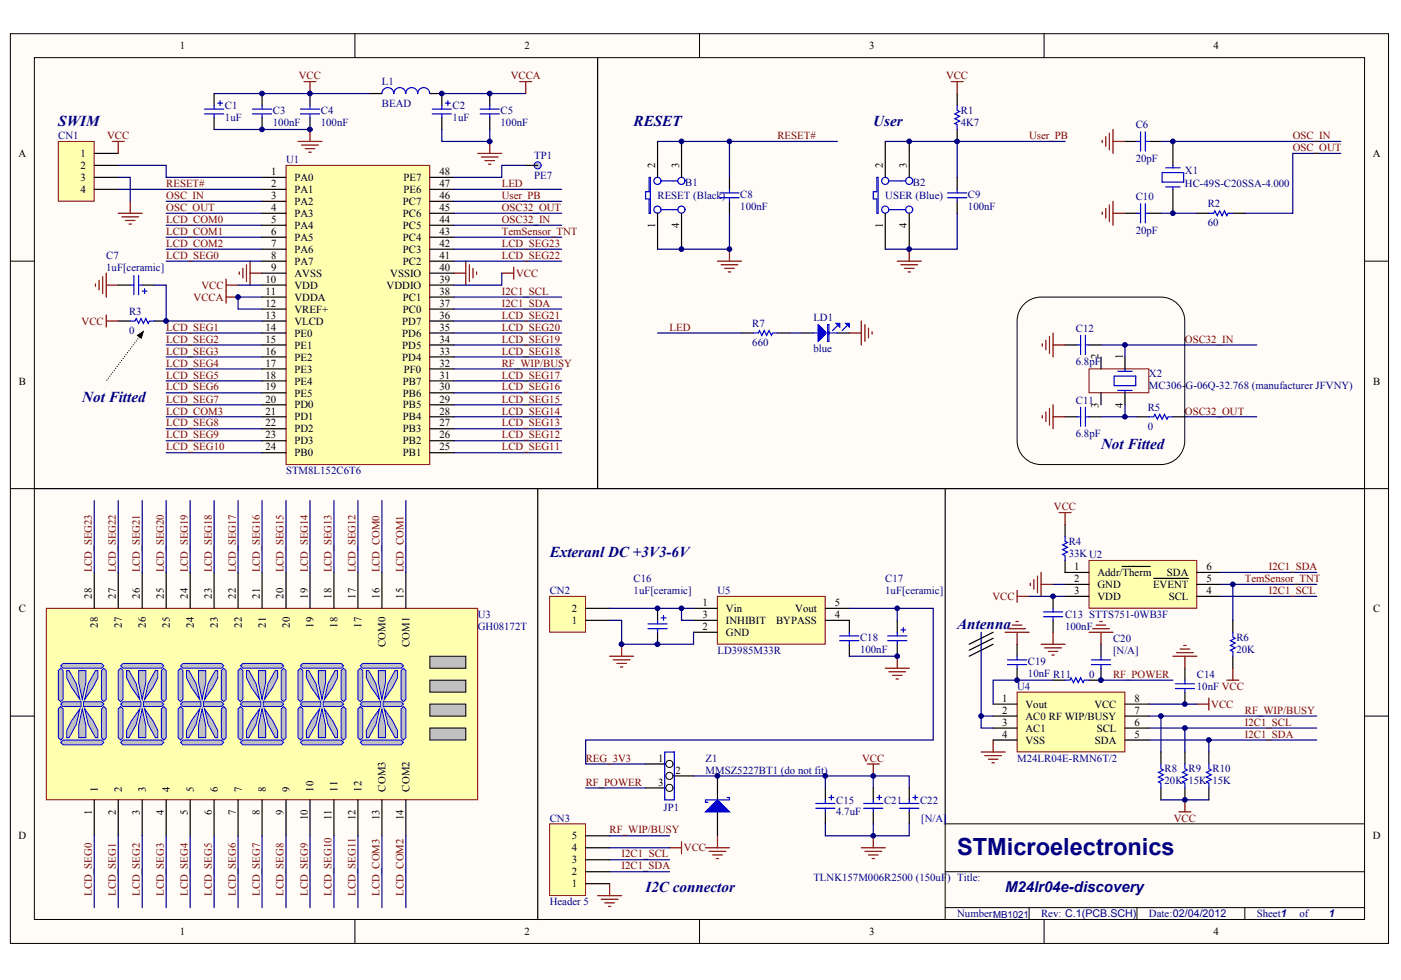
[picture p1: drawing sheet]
<svg xmlns="http://www.w3.org/2000/svg" width="289mm" height="202mm" viewBox="0 0 289 202" stroke-linecap="round" stroke-linejoin="round" font-family="sans-serif">
<defs><g id="words">
<text font-size="4.9" fill="#000080" x="197.4" y="176.3">STMicroelectronics</text>
<g font-size="3.1" fill="#000080">
<text x="12" y="26">SWIM</text>
<text x="130.7" y="26">RESET</text>
<text x="180.1" y="26">User</text>
<text x="17" y="82.8">Not Fitted</text>
<text x="227.1" y="92.7">Not Fitted</text>
<text x="113.4" y="114.9">Exteranl DC +3V3-6V</text>
<text x="197.4" y="129.7">Antenna</text>
<text x="133.1" y="184.1">I2C connector</text>
<text x="207.3" y="184.1">M24lr04e-discovery</text>
</g>
<g font-size="2.2">
<text x="37.1" y="10.2">1</text>
<text x="108.2" y="10.2">2</text>
<text x="179.2" y="10.2">3</text>
<text x="250.3" y="10.2">4</text>
<text x="3.8" y="32.4">A</text>
<text x="16.6" y="32.4">1</text>
<text x="16.6" y="34.9">2</text>
<text x="135.1" y="34.6" transform="rotate(-90 135.1 34.6)">2</text>
<text x="140.1" y="34.6" transform="rotate(-90 140.1 34.6)">3</text>
<text x="182.1" y="34.6" transform="rotate(-90 182.1 34.6)">2</text>
<text x="187" y="34.6" transform="rotate(-90 187 34.6)">3</text>
<text x="283.1" y="32.4">A</text>
<text x="16.6" y="37.3">3</text>
<text x="16.6" y="39.8">4</text>
<text x="55.9" y="36.1">1</text>
<text x="55.9" y="38.6">2</text>
<text x="55.9" y="41">3</text>
<text x="60.7" y="37.3">PA0</text>
<text x="60.7" y="39.8">PA1</text>
<text x="83.2" y="39.8">PE6</text>
<text x="83.2" y="37.3">PE7</text>
<text x="90.6" y="41">46</text>
<text x="90.6" y="38.6">47</text>
<text x="90.6" y="36.1">48</text>
<text x="55.9" y="43.5">4</text>
<text x="55.9" y="46">5</text>
<text x="60.7" y="42.3">PA2</text>
<text x="60.7" y="44.8">PA3</text>
<text x="60.7" y="47.2">PA4</text>
<text x="83.1" y="47.2">PC5</text>
<text x="83.1" y="44.8">PC6</text>
<text x="83.1" y="42.3">PC7</text>
<text x="90.6" y="46">44</text>
<text x="90.6" y="43.5">45</text>
<text x="135.1" y="47.1" transform="rotate(-90 135.1 47.1)">1</text>
<text x="140.1" y="47.1" transform="rotate(-90 140.1 47.1)">4</text>
<text x="182.1" y="47.1" transform="rotate(-90 182.1 47.1)">1</text>
<text x="187" y="47.1" transform="rotate(-90 187 47.1)">4</text>
<text x="55.9" y="48.5">6</text>
<text x="55.9" y="50.9">7</text>
<text x="55.9" y="53.4">8</text>
<text x="60.7" y="49.7">PA5</text>
<text x="60.7" y="52.2">PA6</text>
<text x="83.1" y="52.2">PC3</text>
<text x="83.1" y="49.7">PC4</text>
<text x="90.6" y="53.4">41</text>
<text x="90.6" y="50.9">42</text>
<text x="90.6" y="48.5">43</text>
<text x="54.8" y="58.3">10</text>
<text x="55.9" y="55.9">9</text>
<text x="60.7" y="54.6">PA7</text>
<text x="60.7" y="57.1">AVSS</text>
<text x="60.7" y="59.6">VDD</text>
<text x="79.7" y="59.6">VDDIO</text>
<text x="80.5" y="57.1">VSSIO</text>
<text x="83.1" y="54.6">PC2</text>
<text x="90.6" y="58.3">39</text>
<text x="90.6" y="55.9">40</text>
<text x="54.8" y="60.8">11</text>
<text x="54.8" y="63.3">12</text>
<text x="54.8" y="65.7">13</text>
<text x="60.7" y="62">VDDA</text>
<text x="60.7" y="64.5">VREF+</text>
<text x="83.1" y="64.5">PC0</text>
<text x="83.1" y="62">PC1</text>
<text x="90.6" y="65.7">36</text>
<text x="90.6" y="63.3">37</text>
<text x="90.6" y="60.8">38</text>
<text x="54.8" y="68.2">14</text>
<text x="54.8" y="70.7">15</text>
<text x="60.7" y="67">VLCD</text>
<text x="60.7" y="69.4">PE0</text>
<text x="60.7" y="71.9">PE1</text>
<text x="82.9" y="71.9">PD5</text>
<text x="82.9" y="69.4">PD6</text>
<text x="82.9" y="67">PD7</text>
<text x="90.6" y="70.7">34</text>
<text x="90.6" y="68.2">35</text>
<text x="54.8" y="73.1">16</text>
<text x="54.8" y="75.6">17</text>
<text x="60.7" y="74.4">PE2</text>
<text x="60.7" y="76.8">PE3</text>
<text x="82.9" y="74.4">PD4</text>
<text x="83.3" y="76.8">PF0</text>
<text x="90.6" y="75.6">32</text>
<text x="90.6" y="73.1">33</text>
<text x="226.6" y="74.1" transform="rotate(-90 226.6 74.1)">2</text>
<text x="231.5" y="74.1" transform="rotate(-90 231.5 74.1)">1</text>
<text x="3.9" y="79.3">B</text>
<text x="54.8" y="78.1">18</text>
<text x="54.8" y="80.5">19</text>
<text x="54.8" y="83">20</text>
<text x="60.7" y="79.3">PE4</text>
<text x="60.7" y="81.8">PE5</text>
<text x="83.1" y="81.8">PB6</text>
<text x="83.1" y="79.3">PB7</text>
<text x="90.6" y="83">29</text>
<text x="90.6" y="80.5">30</text>
<text x="90.6" y="78.1">31</text>
<text x="283.2" y="79.3">B</text>
<text x="54.8" y="85.5">21</text>
<text x="54.8" y="88">22</text>
<text x="60.7" y="84.3">PD0</text>
<text x="60.7" y="86.7">PD1</text>
<text x="60.7" y="89.2">PD2</text>
<text x="83.1" y="89.2">PB3</text>
<text x="83.1" y="86.7">PB4</text>
<text x="83.1" y="84.3">PB5</text>
<text x="90.6" y="88">27</text>
<text x="90.6" y="85.5">28</text>
<text x="226.6" y="84.1" transform="rotate(-90 226.6 84.1)">3</text>
<text x="231.5" y="84.1" transform="rotate(-90 231.5 84.1)">4</text>
<text x="54.8" y="90.4">23</text>
<text x="54.8" y="92.9">24</text>
<text x="60.7" y="91.7">PD3</text>
<text x="60.7" y="94.1">PB0</text>
<text x="83.1" y="94.1">PB1</text>
<text x="83.1" y="91.7">PB2</text>
<text x="90.6" y="92.9">25</text>
<text x="90.6" y="90.4">26</text>
<text x="221.5" y="117.6">1</text>
<text x="226.3" y="118.8">Addr/Therm</text>
<text x="240.6" y="118.8">SDA</text>
<text x="248.8" y="117.6">6</text>
<text x="18.9" y="123.5" transform="rotate(-90 18.9 123.5)">28</text>
<text x="23.9" y="123.5" transform="rotate(-90 23.9 123.5)">27</text>
<text x="28.8" y="123.5" transform="rotate(-90 28.8 123.5)">26</text>
<text x="33.8" y="123.5" transform="rotate(-90 33.8 123.5)">25</text>
<text x="38.7" y="123.5" transform="rotate(-90 38.7 123.5)">24</text>
<text x="43.7" y="123.5" transform="rotate(-90 43.7 123.5)">23</text>
<text x="48.6" y="123.5" transform="rotate(-90 48.6 123.5)">22</text>
<text x="53.6" y="123.5" transform="rotate(-90 53.6 123.5)">21</text>
<text x="58.5" y="123.5" transform="rotate(-90 58.5 123.5)">20</text>
<text x="63.5" y="123.5" transform="rotate(-90 63.5 123.5)">19</text>
<text x="68.4" y="123.5" transform="rotate(-90 68.4 123.5)">18</text>
<text x="73.3" y="123.5" transform="rotate(-90 73.3 123.5)">17</text>
<text x="78.3" y="123.5" transform="rotate(-90 78.3 123.5)">16</text>
<text x="83.2" y="123.5" transform="rotate(-90 83.2 123.5)">15</text>
<text x="144.9" y="125">1</text>
<text x="172.2" y="125">5</text>
<text x="221.5" y="120.1">2</text>
<text x="221.5" y="122.5">3</text>
<text x="226.3" y="121.3">GND</text>
<text x="226.3" y="123.8">VDD</text>
<text x="237.8" y="121.3">EVENT</text>
<text x="241" y="123.8">SCL</text>
<text x="248.8" y="122.5">4</text>
<text x="248.8" y="120.1">5</text>
<text x="3.9" y="126.2">C</text>
<text x="20.2" y="129.4" transform="rotate(-90 20.2 129.4)">28</text>
<text x="25.1" y="129.4" transform="rotate(-90 25.1 129.4)">27</text>
<text x="30.1" y="129.4" transform="rotate(-90 30.1 129.4)">26</text>
<text x="35" y="129.4" transform="rotate(-90 35 129.4)">25</text>
<text x="40" y="129.4" transform="rotate(-90 40 129.4)">24</text>
<text x="44.9" y="129.4" transform="rotate(-90 44.9 129.4)">23</text>
<text x="49.9" y="129.4" transform="rotate(-90 49.9 129.4)">22</text>
<text x="54.8" y="129.4" transform="rotate(-90 54.8 129.4)">21</text>
<text x="59.7" y="129.4" transform="rotate(-90 59.7 129.4)">20</text>
<text x="64.7" y="129.4" transform="rotate(-90 64.7 129.4)">19</text>
<text x="69.6" y="129.4" transform="rotate(-90 69.6 129.4)">18</text>
<text x="74.6" y="129.4" transform="rotate(-90 74.6 129.4)">17</text>
<text x="117.9" y="128.7">1</text>
<text x="117.9" y="126.2">2</text>
<text x="144.9" y="129.9">2</text>
<text x="144.9" y="127.5">3</text>
<text x="149.7" y="126.2">Vin</text>
<text x="149.7" y="131.2">GND</text>
<text x="149.7" y="128.7">INHIBIT</text>
<text x="160" y="128.7">BYPASS</text>
<text x="164" y="126.2">Vout</text>
<text x="172.2" y="127.5">4</text>
<text x="283.2" y="126.2">C</text>
<text x="79.5" y="133.4" transform="rotate(-90 79.5 133.4)">COM0</text>
<text x="84.5" y="133.4" transform="rotate(-90 84.5 133.4)">COM1</text>
<text x="206.7" y="144.8">1</text>
<text x="206.7" y="147.2">2</text>
<text x="206.7" y="149.7">3</text>
<text x="211.5" y="146">Vout</text>
<text x="211.5" y="148.5">AC0 RF WIP/BUSY</text>
<text x="225.7" y="146">VCC</text>
<text x="234" y="149.7">6</text>
<text x="234" y="147.2">7</text>
<text x="234" y="144.8">8</text>
<text x="206.7" y="152.2">4</text>
<text x="211.5" y="150.9">AC1</text>
<text x="211.5" y="153.4">VSS</text>
<text x="225.8" y="153.4">SDA</text>
<text x="226.2" y="150.9">SCL</text>
<text x="234" y="152.2">5</text>
<text x="135.7" y="157.1">1</text>
<text x="139.3" y="159.6">2</text>
<text x="20.2" y="163.3" transform="rotate(-90 20.2 163.3)">1</text>
<text x="25.1" y="163.3" transform="rotate(-90 25.1 163.3)">2</text>
<text x="30.1" y="163.3" transform="rotate(-90 30.1 163.3)">3</text>
<text x="35" y="163.3" transform="rotate(-90 35 163.3)">4</text>
<text x="40" y="163.3" transform="rotate(-90 40 163.3)">5</text>
<text x="44.9" y="163.3" transform="rotate(-90 44.9 163.3)">6</text>
<text x="49.9" y="163.3" transform="rotate(-90 49.9 163.3)">7</text>
<text x="54.8" y="163.3" transform="rotate(-90 54.8 163.3)">8</text>
<text x="59.7" y="163.3" transform="rotate(-90 59.7 163.3)">9</text>
<text x="64.7" y="163.3" transform="rotate(-90 64.7 163.3)">10</text>
<text x="69.6" y="163.3" transform="rotate(-90 69.6 163.3)">11</text>
<text x="74.6" y="163.3" transform="rotate(-90 74.6 163.3)">12</text>
<text x="79.5" y="163.3" transform="rotate(-90 79.5 163.3)">COM3</text>
<text x="84.5" y="163.3" transform="rotate(-90 84.5 163.3)">COM2</text>
<text x="135.7" y="162">3</text>
<text x="3.8" y="173.2">D</text>
<text x="18.9" y="168.1" transform="rotate(-90 18.9 168.1)">1</text>
<text x="23.9" y="168.1" transform="rotate(-90 23.9 168.1)">2</text>
<text x="28.8" y="168.1" transform="rotate(-90 28.8 168.1)">3</text>
<text x="33.8" y="168.1" transform="rotate(-90 33.8 168.1)">4</text>
<text x="38.7" y="168.1" transform="rotate(-90 38.7 168.1)">5</text>
<text x="43.7" y="168.1" transform="rotate(-90 43.7 168.1)">6</text>
<text x="48.6" y="168.1" transform="rotate(-90 48.6 168.1)">7</text>
<text x="53.6" y="168.1" transform="rotate(-90 53.6 168.1)">8</text>
<text x="58.5" y="168.1" transform="rotate(-90 58.5 168.1)">9</text>
<text x="63.5" y="169.2" transform="rotate(-90 63.5 169.2)">10</text>
<text x="68.4" y="169.2" transform="rotate(-90 68.4 169.2)">11</text>
<text x="73.3" y="169.2" transform="rotate(-90 73.3 169.2)">12</text>
<text x="78.3" y="169.2" transform="rotate(-90 78.3 169.2)">13</text>
<text x="83.2" y="169.2" transform="rotate(-90 83.2 169.2)">14</text>
<text x="117.9" y="173.2">5</text>
<text x="283.1" y="173.2">D</text>
<text x="117.9" y="178.1">3</text>
<text x="117.9" y="175.6">4</text>
<text x="117.9" y="183">1</text>
<text x="117.9" y="180.6">2</text>
<text x="37.1" y="192.9">1</text>
<text x="108.2" y="192.9">2</text>
<text x="179.2" y="192.9">3</text>
<text x="250.3" y="192.9">4</text>
</g>
<g font-size="2.2" fill="#800000">
<text x="61.6" y="16.3">VCC</text>
<text x="105.3" y="16.3">VCCA</text>
<text x="195.1" y="16.3">VCC</text>
<text x="22.1" y="28.7">VCC</text>
<text x="160.3" y="28.7">RESET#</text>
<text x="212.2" y="28.7">User_PB</text>
<text x="266.6" y="28.7">OSC_IN</text>
<text x="266.6" y="31.2">OSC_OUT</text>
<text x="34.3" y="41">OSC_IN</text>
<text x="34.3" y="38.6">RESET#</text>
<text x="103.5" y="38.6">LED</text>
<text x="103.5" y="41">User_PB</text>
<text x="34.3" y="46">LCD_COM0</text>
<text x="34.3" y="43.5">OSC_OUT</text>
<text x="103.5" y="46">OSC32_IN</text>
<text x="103.5" y="43.5">OSC32_OUT</text>
<text x="34.3" y="48.5">LCD_COM1</text>
<text x="34.3" y="50.9">LCD_COM2</text>
<text x="34.3" y="53.4">LCD_SEG0</text>
<text x="103.5" y="53.4">LCD_SEG22</text>
<text x="103.5" y="50.9">LCD_SEG23</text>
<text x="103.5" y="48.5">TemSensor_TNT</text>
<text x="41.5" y="59.6">VCC</text>
<text x="106.4" y="57.1">VCC</text>
<text x="39.9" y="62">VCCA</text>
<text x="103.5" y="65.7">LCD_SEG21</text>
<text x="103.5" y="63.3">I2C1_SDA</text>
<text x="103.5" y="60.8">I2C1_SCL</text>
<text x="16.8" y="67">VCC</text>
<text x="34.3" y="68.2">LCD_SEG1</text>
<text x="34.3" y="70.7">LCD_SEG2</text>
<text x="103.5" y="70.7">LCD_SEG19</text>
<text x="103.5" y="68.2">LCD_SEG20</text>
<text x="138.1" y="68.2">LED</text>
<text x="244.4" y="70.7">OSC32_IN</text>
<text x="34.3" y="73.1">LCD_SEG3</text>
<text x="34.3" y="75.6">LCD_SEG4</text>
<text x="103.5" y="73.1">LCD_SEG18</text>
<text x="103.5" y="75.6">RF_WIP/BUSY</text>
<text x="34.3" y="78.1">LCD_SEG5</text>
<text x="34.3" y="80.5">LCD_SEG6</text>
<text x="34.3" y="83">LCD_SEG7</text>
<text x="103.5" y="83">LCD_SEG15</text>
<text x="103.5" y="80.5">LCD_SEG16</text>
<text x="103.5" y="78.1">LCD_SEG17</text>
<text x="34.3" y="88">LCD_SEG8</text>
<text x="34.3" y="85.5">LCD_COM3</text>
<text x="103.5" y="88">LCD_SEG13</text>
<text x="103.5" y="85.5">LCD_SEG14</text>
<text x="244.4" y="85.5">OSC32_OUT</text>
<text x="34.3" y="90.4">LCD_SEG9</text>
<text x="34.3" y="92.9">LCD_SEG10</text>
<text x="103.5" y="92.9">LCD_SEG11</text>
<text x="103.5" y="90.4">LCD_SEG12</text>
<text x="217.3" y="105.3">VCC</text>
<text x="18.9" y="118.1" transform="rotate(-90 18.9 118.1)">LCD_SEG23</text>
<text x="23.9" y="118.1" transform="rotate(-90 23.9 118.1)">LCD_SEG22</text>
<text x="28.8" y="118.1" transform="rotate(-90 28.8 118.1)">LCD_SEG21</text>
<text x="33.8" y="118.1" transform="rotate(-90 33.8 118.1)">LCD_SEG20</text>
<text x="38.7" y="118.1" transform="rotate(-90 38.7 118.1)">LCD_SEG19</text>
<text x="43.7" y="118.1" transform="rotate(-90 43.7 118.1)">LCD_SEG18</text>
<text x="48.6" y="118.1" transform="rotate(-90 48.6 118.1)">LCD_SEG17</text>
<text x="53.6" y="118.1" transform="rotate(-90 53.6 118.1)">LCD_SEG16</text>
<text x="58.5" y="118.1" transform="rotate(-90 58.5 118.1)">LCD_SEG15</text>
<text x="63.5" y="118.1" transform="rotate(-90 63.5 118.1)">LCD_SEG14</text>
<text x="68.4" y="118.1" transform="rotate(-90 68.4 118.1)">LCD_SEG13</text>
<text x="73.3" y="118.1" transform="rotate(-90 73.3 118.1)">LCD_SEG12</text>
<text x="78.3" y="118.1" transform="rotate(-90 78.3 118.1)">LCD_COM0</text>
<text x="83.2" y="118.1" transform="rotate(-90 83.2 118.1)">LCD_COM1</text>
<text x="261.7" y="117.6">I2C1_SDA</text>
<text x="204.7" y="123.8">VCC</text>
<text x="256.7" y="120.1">TemSensor_TNT</text>
<text x="261.7" y="122.5">I2C1_SCL</text>
<text x="229.5" y="139.8">RF_POWER</text>
<text x="249.8" y="146">VCC</text>
<text x="256.7" y="149.7">I2C1_SCL</text>
<text x="256.7" y="147.2">RF_WIP/BUSY</text>
<text x="256.7" y="152.2">I2C1_SDA</text>
<text x="120.8" y="157.1">REG_3V3</text>
<text x="177.8" y="157.1">VCC</text>
<text x="120.8" y="162">RF_POWER</text>
<text x="125.7" y="171.9">RF_WIP/BUSY</text>
<text x="242.1" y="169.5">VCC</text>
<text x="128.2" y="179.3">I2C1_SDA</text>
<text x="128.2" y="176.9">I2C1_SCL</text>
<text x="141" y="175.6">VCC</text>
<text x="18.9" y="184.7" transform="rotate(-90 18.9 184.7)">LCD_SEG0</text>
<text x="23.9" y="184.7" transform="rotate(-90 23.9 184.7)">LCD_SEG1</text>
<text x="28.8" y="184.7" transform="rotate(-90 28.8 184.7)">LCD_SEG2</text>
<text x="33.8" y="184.7" transform="rotate(-90 33.8 184.7)">LCD_SEG3</text>
<text x="38.7" y="184.7" transform="rotate(-90 38.7 184.7)">LCD_SEG4</text>
<text x="43.7" y="184.7" transform="rotate(-90 43.7 184.7)">LCD_SEG5</text>
<text x="48.6" y="184.7" transform="rotate(-90 48.6 184.7)">LCD_SEG6</text>
<text x="53.6" y="184.7" transform="rotate(-90 53.6 184.7)">LCD_SEG7</text>
<text x="58.5" y="184.7" transform="rotate(-90 58.5 184.7)">LCD_SEG8</text>
<text x="63.5" y="184.7" transform="rotate(-90 63.5 184.7)">LCD_SEG9</text>
<text x="68.4" y="184.7" transform="rotate(-90 68.4 184.7)">LCD_SEG10</text>
<text x="73.3" y="184.7" transform="rotate(-90 73.3 184.7)">LCD_SEG11</text>
<text x="78.3" y="184.7" transform="rotate(-90 78.3 184.7)">LCD_COM3</text>
<text x="83.2" y="184.7" transform="rotate(-90 83.2 184.7)">LCD_COM2</text>
</g>
<g font-size="2.2" fill="#000080">
<text x="78.8" y="17.6">L1</text>
<text x="46.4" y="22.5">C1</text>
<text x="56.3" y="23.5">C3</text>
<text x="66.2" y="23.5">C4</text>
<text x="78.8" y="22">BEAD</text>
<text x="93.3" y="22.5">C2</text>
<text x="103.2" y="23.5">C5</text>
<text x="198.1" y="23.5">R1</text>
<text x="12" y="28.7">CN1</text>
<text x="46.4" y="25">1uF</text>
<text x="56.3" y="26">100nF</text>
<text x="66.2" y="26">100nF</text>
<text x="93.3" y="25">1uF</text>
<text x="103.2" y="26">100nF</text>
<text x="198.1" y="26">4K7</text>
<text x="234.2" y="26.5">C6</text>
<text x="59" y="33.6">U1</text>
<text x="110.2" y="32.9">TP1</text>
<text x="234.2" y="33.4">20pF</text>
<text x="244.4" y="35.9">X1</text>
<text x="110.2" y="36.8">PE7</text>
<text x="135.6" y="41">RESET (Black)</text>
<text x="141.3" y="38.3">B1</text>
<text x="152.7" y="40.8">C8</text>
<text x="182.6" y="41">USER (Blue)</text>
<text x="188.3" y="38.3">B2</text>
<text x="199.6" y="40.8">C9</text>
<text x="234.2" y="41.3">C10</text>
<text x="244.4" y="38.6">HC-49S-C20SSA-4.000</text>
<text x="152.7" y="43.3">100nF</text>
<text x="199.6" y="43.3">100nF</text>
<text x="249.1" y="42.8">R2</text>
<text x="249.1" y="46.7">60</text>
<text x="21.9" y="53.4">C7</text>
<text x="234.2" y="48.2">20pF</text>
<text x="21.9" y="55.9">1uF[ceramic]</text>
<text x="26.6" y="65">R3</text>
<text x="26.6" y="68.9">0</text>
<text x="155.1" y="67.5">R7</text>
<text x="155.1" y="71.4">660</text>
<text x="167.7" y="66.2">LD1</text>
<text x="221.9" y="68.5">C12</text>
<text x="167.7" y="72.7">blue</text>
<text x="221.9" y="75.4">6.8pF</text>
<text x="236.9" y="77.8">X2</text>
<text x="221.9" y="83.3">C11</text>
<text x="236.9" y="80.3">MC306-G-06Q-32.768 (manufacturer JFVNY)</text>
<text x="236.7" y="84.8">R5</text>
<text x="236.7" y="88.7">0</text>
<text x="221.9" y="90.2">6.8pF</text>
<text x="59" y="97.8">STM8L152C6T6</text>
<text x="220.4" y="112.4">R4</text>
<text x="220.4" y="114.9">33KU2</text>
<text x="113.4" y="122.5">CN2</text>
<text x="130.7" y="120.1">C16</text>
<text x="130.7" y="122.5">1uF[ceramic]</text>
<text x="148" y="122.5">U5</text>
<text x="182.6" y="120.1">C17</text>
<text x="182.6" y="122.5">1uF[ceramic]</text>
<text x="98.5" y="127.5">U3</text>
<text x="98.5" y="129.9">GH08172T</text>
<text x="219.7" y="127.5">C13 STTS751-0WB3F</text>
<text x="219.7" y="129.9">100nF</text>
<text x="148" y="134.9">LD3985M33R</text>
<text x="177.4" y="132.2">C18</text>
<text x="177.4" y="134.6">100nF</text>
<text x="212" y="137.1">C19</text>
<text x="229.5" y="132.4">C20</text>
<text x="229.5" y="134.9">[N/A]</text>
<text x="255" y="132.2">R6</text>
<text x="255" y="134.6">20K</text>
<text x="209.8" y="142.3">U4</text>
<text x="212" y="139.6">10nF R11</text>
<text x="224.6" y="139.8">0</text>
<text x="246.8" y="139.8">C14</text>
<text x="246.8" y="142.3">10nF VCC</text>
<text x="145.5" y="157.1">Z1</text>
<text x="145.5" y="159.6">MMSZ5227BT1 (do not fit)</text>
<text x="209.8" y="157.1">M24LR04E-RMN6T/2</text>
<text x="240.2" y="159.3">R8</text>
<text x="240.2" y="161.8">20K 15K 15K</text>
<text x="245.1" y="159.3">R9</text>
<text x="250.1" y="159.3">R10</text>
<text x="136.9" y="167.2">JP1</text>
<text x="172.4" y="165.8">C15</text>
<text x="182.3" y="165.8">C21</text>
<text x="189.7" y="165.8">C22</text>
<text x="113.4" y="169.5">CN3</text>
<text x="172.4" y="168.2">4.7uF</text>
<text x="167.7" y="181.8">TLNK157M006R2500 (150uF) Title:</text>
<text x="113.4" y="186.7">Header 5</text>
<text x="197.4" y="189.2">Number:MB1021</text>
<text x="214.7" y="189.2">Rev: C.1(PCB.SCH)</text>
<text x="236.9" y="189.2">Date:02/04/2012</text>
<text x="259.2" y="189.2">Sheet1</text>
<text x="268" y="189.2">of</text>
<text x="274" y="189.2">1</text>
</g>
<text font-size="2.2" fill="#0000bf" x="190" y="169.5">[N/A]</text>
</g></defs>
<g fill="#fffcf8" stroke="#000" stroke-width=".21">
<path d="M2.1 7h284.3v187.6h-284.3z"/>
<path d="M7.1 11.9h274.3v177.8h-274.3z"/>
</g>
<g fill="none" stroke="#000" stroke-width=".21">
<path d="M73.2 7v4.9M144.3 7v4.9M215.3 7v4.9M2.1 53.9h5M281.4 53.9h5M2.1 100.8h5M281.4 100.8h5M2.1 147.7h5M281.4 147.7h5M194.9 179.8h86.5M281.4 169.9h-86.5v19.8M73.2 189.7v4.9"/>
<path d="M144.3 189.7v4.9M194.9 187.2h86.5M212.2 187.2v2.5M215.3 189.7v4.9M234.5 187.2v2.5M256.7 187.2v2.5"/>
</g>
<g fill="none" stroke="#00f" stroke-width=".25">
<path d="M81.2 19.3a1.22 1.22 0 0 0-1.2-1.2 1.22 1.22 0 0 0-1.2 1.2M88.6 19.3a1.24 1.24 0 0 0-1.2-1.2 1.24 1.24 0 0 0-1.3 1.2 1.24 1.24 0 0 0-1.2-1.2 1.24 1.24 0 0 0-1.2 1.2 1.22 1.22 0 0 0-1.2-1.2 1.22 1.22 0 0 0-1.3 1.2M42.2 22.5h3.9M42.2 23.5h3.9M44.2 21.8v.7M44.2 23.5v.7M44.9 21.3h1M45.4 20.8v1M52.1 22.5h3.9M52.1 23.5h3.9M54 21.8v.7M54 23.5v.7"/>
<path d="M62 22.5h3.9M62 23.5h3.9M63.9 21.8v.7M63.9 23.5v.7M89.1 22.5h4M89.1 23.5h4M91.1 21.8v.7M91.1 23.5v.7M91.9 21.3h.9M92.4 20.8v1M99 22.5h4M99 23.5h4"/>
<path d="M101 21.8v.7M101 23.5v.7M133.9 36.6h.2v7.4h-.2v-3h-.8v-1.5h.8zM136.3 37.3h3.5M148.5 39.8h3.9M150.4 39.1v.7M180.8 36.6h.3v7.4h-.3v-3h-.7v-1.5h.7zM183.3 37.3h3.5M195.4 39.8h4M197.4 21.8v1l.5 .2-1 .5 1 .5-1 .5 1 .5-1 .5 .5 .2v1M197.4 39.1v.7M234.5 29.2h.7"/>
<path d="M235.2 27.2v4M236.2 27.2v4M236.2 29.2h.7M239.7 35.6h4.4v2h-4.4zM240.4 34.6h3M240.4 38.6h3M241.9 34.1v.5M241.9 38.6v.5M136.3 43.3h3.5M148.5 40.8h3.9M150.4 40.8v.7M183.3 43.3h3.5"/>
<path d="M195.4 40.8h4M197.4 40.8v.7M234.5 44h.7M235.2 42v4M236.2 44h.7M236.2 42v4M249.3 44h1l.2-.5 .5 1 .5-1 .5 1 .5-1 .5 1 .3-.5h.9M155.4 68.7h1l.2-.5 .5 1 .5-1 .5 1 .5-1 .5 1 .2-.5h1M167.7 68.7h5M168.7 68.9h1.5M168.7 68.4h1.5M168.7 68.2h1.3v1h-1.3"/>
<path d="M168.7 67.9h1v1.5h-1M168.7 67.7h.8v2h-.8M168.7 67.5h.5v2.4h-.5M169 67.2v3M170.2 68.4l-1.5-1.4v3.4l1.5-1.5M170.2 68.4v.5M170.7 67h.3v3.4h-.3zM170.7 68.9h.3M170.7 68.4h.3M172.7 67.2l-1 1M174.7 67.2l-1 1M222.1 71.2h.8"/>
<path d="M222.9 69.2v3.9M223.8 69.2v3.9M223.8 71.2h.8M229.8 77.6h4.4v2h-4.4zM230.5 76.6h3M232 76.1v.5M222.1 86h.8M222.9 84v3.9M223.8 84v3.9M223.8 86h.8M230.5 80.5h3M232 80.5v.5"/>
<path d="M236.9 86h1l.3-.5 .5 1 .5-1 .5 1 .5-1 .5 1 .2-.5h1"/>
<circle cx="135.6" cy="37.3" r=".74"/>
<circle cx="140.5" cy="37.3" r=".74"/>
<circle cx="182.6" cy="37.3" r=".73"/>
<circle cx="187.5" cy="37.3" r=".73"/>
<circle cx="135.6" cy="43.2" r=".74"/>
<circle cx="140.5" cy="43.2" r=".74"/>
<circle cx="182.6" cy="43.2" r=".73"/>
<circle cx="187.5" cy="43.2" r=".73"/>
</g>
<g fill="#00f" stroke="#00f" stroke-width=".25">
<path d="M172.4 66.7h.8v.8z"/>
<path d="M174.4 66.7h.8v.8z"/>
</g>
<g fill="none" stroke="#000" stroke-width=".25">
<path d="M44.2 19.3v2.5M54 19.3v2.5M63.9 19.3v2.5M76.3 19.3h2.5M88.6 19.3h2.5v2.5M101 19.3v2.5M197.4 19.3v2.5M44.2 24.2v2.5M54 24.2v2.5M63.9 24.2v2.5M91.1 24.2v2.5M101 24.2v2.5"/>
<path d="M135.6 29.2v7.4M140.6 29.2v7.4M150.4 36.6v2.5M182.6 29.2v7.4M187.5 29.2v7.4M197.4 26.7v2.5M197.4 36.6v2.5M232 29.2h2.5M236.9 29.2h2.5M241.9 29.2v4.9M241.9 39.1v4.9M135.6 44v7.4"/>
<path d="M140.6 44v7.4M150.4 41.5v2.5M182.6 44v7.4M187.5 44v7.4M197.4 41.5v2.5M232 44h2.5M236.9 44h2.5M246.8 44h2.5M254.2 44h2.5M152.9 68.7h2.5M160.3 68.7h2.5M165.3 68.7h2.4"/>
<path d="M172.7 68.7h2.5M219.6 71.2h2.5M224.6 71.2h2.5M227.1 73.6v2.5M232 73.6v2.5M219.6 86h2.5M224.6 86h2.5M227.1 81v2.5M232 81v2.5M234.5 86h2.4M241.9 86h2.5"/>
</g>
<g fill="none" stroke="#800000" stroke-width=".25">
<path d="M62.7 16.8h2.5M63.9 16.8v2.5M107.2 16.8h2.5M108.4 16.8v2.5M196.2 16.8h2.4M197.4 16.8v2.5M61.5 29.2h4.9M62.2 29.9h3.5M62.9 30.7h2M63.7 31.4h.5M63.9 26.7v2.5M98.5 31.6h5"/>
<path d="M99.3 32.4h3.4M100 33.1h2M100.8 33.9h.5M101 29.2v2.4M227.3 28.9v.5M228 28.2v2M228.8 27.4v3.5M229.5 26.7v4.9M229.5 29.2h2.5M148 53.9h4.9M148.7 54.6h3.5M149.4 55.4h2"/>
<path d="M150.2 56.1h.5M150.4 51.4v2.5M185 53.9h5M185.8 54.6h3.4M186.5 55.4h2M187.3 56.1h.5M187.5 51.4v2.5M227.3 43.7v.5M228 43v2M228.8 42.3v3.4M229.5 41.5v5M229.5 44h2.5"/>
<path d="M175.2 68.7h2.4M177.6 66.2v5M178.4 67v3.4M179.1 67.7v2M179.8 68.4v.5M214.9 70.9v.5M215.7 70.2v1.9M216.4 69.4v3.5M217.2 68.7v4.9M217.2 71.2h2.4M214.9 85.7v.5M215.7 85v2"/>
<path d="M216.4 84.2v3.5M217.2 83.5v4.9M217.2 86h2.4"/>
</g>
<path d="M44.2 19.3h32.1M91.1 19.3h17.3M44.2 26.7h19.7M91.1 26.7v2.5h9.9v-2.5M150.4 29.2v7.4M239.4 29.2h37.1M276.5 31.6h-9.9v12.4h-9.9M150.4 44v7.4h-14.8M197.4 44v7.4h-14.8M239.4 44h7.4M135.6 68.7h17.3M162.8 68.7h2.5" fill="none" stroke="#000080" stroke-width=".25"/>
<path d="M224.6 76.1h12.3v4.9h-12.3z" fill="none" stroke="#800000" stroke-width=".21"/>
<path d="M9.6 125.5h88.9v39.5h-88.9z" fill="#ffffb0" stroke="#800000" stroke-width=".21"/>
<g fill="none" stroke="#000" stroke-width=".25">
<path d="M19.4 118.1v7.4M24.4 118.1v7.4M29.3 118.1v7.4M34.3 118.1v7.4M39.2 118.1v7.4M44.2 118.1v7.4M49.1 118.1v7.4M54 118.1v7.4M59 118.1v7.4M63.9 118.1v7.4M68.9 118.1v7.4M73.8 118.1v7.4"/>
<path d="M78.8 118.1v7.4M83.7 118.1v7.4M19.4 165v7.4M24.4 165v7.4M29.3 165v7.4M34.3 165v7.4M39.2 165v7.4M44.2 165v7.4M49.1 165v7.4M54 165v7.4M59 165v7.4M63.9 165v7.4"/>
<path d="M68.9 165v7.4M73.8 165v7.4M78.8 165v7.4M83.7 165v7.4"/>
</g>
<g fill="#c0c0c0" stroke="#00f" stroke-width=".21">
<path d="M74.3 137.3l.5-.5h7.9l.5 .5-.5 .5h-7.9z" fill-rule="evenodd"/>
<path d="M74.3 145.2l.5-.5h3.7v1h-3.7z" fill-rule="evenodd"/>
<path d="M79 144.7h3.7l.5 .5-.5 .5h-3.7z" fill-rule="evenodd"/>
<path d="M74.3 153.1l.5-.5h7.9l.5 .5-.5 .5h-7.9z" fill-rule="evenodd"/>
<path d="M73.8 138.3l.5-.5 .5 .5v5.9l-.5 .5-.5-.5z" fill-rule="evenodd"/>
<path d="M82.7 138.3l.5-.5 .5 .5v5.9l-.5 .5-.5-.5z" fill-rule="evenodd"/>
<path d="M82.7 146.2l.5-.5 .5 .5v6l-.5 .4-.5-.4z" fill-rule="evenodd"/>
<path d="M73.8 146.2l.5-.5 .5 .5v6l-.5 .4-.5-.4z" fill-rule="evenodd"/>
<path d="M78 138.3h1.5v2.5l-.7 3.4-.8-3.4z" fill-rule="evenodd"/>
<path d="M78.8 146.2l.7 3.5v2.5h-1.5v-2.5z" fill-rule="evenodd"/>
<path d="M75.5 138.3h.5l1.5 2.7 .8 3.2-1.8-2.4-1-2z" fill-rule="evenodd"/>
<path d="M79.3 146.2l1.7 2.5 1 2v1.5h-.5l-1.5-2.8z" fill-rule="evenodd"/>
<path d="M81.5 138.3h.5v1.5l-1 2-1.7 2.4 .7-3.2z" fill-rule="evenodd"/>
<path d="M78.3 146.2l-.8 3.2-1.5 2.8h-.5v-1.5l1-2z" fill-rule="evenodd"/>
<path d="M62 137.3l.4-.5h8l.4 .5-.4 .5h-8z" fill-rule="evenodd"/>
<path d="M62 145.2l.4-.5h3.8v1h-3.8z" fill-rule="evenodd"/>
<path d="M66.6 144.7h3.8l.4 .5-.4 .5h-3.8z" fill-rule="evenodd"/>
<path d="M62 153.1l.4-.5h8l.4 .5-.4 .5h-8z" fill-rule="evenodd"/>
<path d="M61.5 138.3l.5-.5 .4 .5v5.9l-.4 .5-.5-.5z" fill-rule="evenodd"/>
<path d="M70.4 138.3l.4-.5 .5 .5v5.9l-.5 .5-.4-.5z" fill-rule="evenodd"/>
<path d="M70.4 146.2l.4-.5 .5 .5v6l-.5 .4-.4-.4z" fill-rule="evenodd"/>
<path d="M61.5 146.2l.5-.5 .4 .5v6l-.4 .4-.5-.4z" fill-rule="evenodd"/>
<path d="M65.7 138.3h1.4v2.5l-.7 3.4-.7-3.4z" fill-rule="evenodd"/>
<path d="M66.4 146.2l.7 3.5v2.5h-1.4v-2.5z" fill-rule="evenodd"/>
<path d="M63.2 138.3h.5l1.5 2.7 .7 3.2-1.7-2.4-1-2z" fill-rule="evenodd"/>
<path d="M66.9 146.2l1.7 2.5 1 2v1.5h-.5l-1.5-2.8z" fill-rule="evenodd"/>
<path d="M69.1 138.3h.5v1.5l-1 2-1.7 2.4 .7-3.2z" fill-rule="evenodd"/>
<path d="M65.9 146.2l-.7 3.2-1.5 2.8h-.5v-1.5l1-2z" fill-rule="evenodd"/>
<path d="M49.6 137.3l.5-.5h7.9l.5 .5-.5 .5h-7.9z" fill-rule="evenodd"/>
<path d="M49.6 145.2l.5-.5h3.7v1h-3.7z" fill-rule="evenodd"/>
<path d="M54.3 144.7h3.7l.5 .5-.5 .5h-3.7z" fill-rule="evenodd"/>
<path d="M49.6 153.1l.5-.5h7.9l.5 .5-.5 .5h-7.9z" fill-rule="evenodd"/>
<path d="M49.1 138.3l.5-.5 .5 .5v5.9l-.5 .5-.5-.5z" fill-rule="evenodd"/>
<path d="M58 138.3l.5-.5 .5 .5v5.9l-.5 .5-.5-.5z" fill-rule="evenodd"/>
<path d="M58 146.2l.5-.5 .5 .5v6l-.5 .4-.5-.4z" fill-rule="evenodd"/>
<path d="M49.1 146.2l.5-.5 .5 .5v6l-.5 .4-.5-.4z" fill-rule="evenodd"/>
<path d="M53.3 138.3h1.5v2.5l-.8 3.4-.7-3.4z" fill-rule="evenodd"/>
<path d="M54 146.2l.8 3.5v2.5h-1.5v-2.5z" fill-rule="evenodd"/>
<path d="M50.8 138.3h.5l1.5 2.7 .7 3.2-1.7-2.4-1-2z" fill-rule="evenodd"/>
<path d="M54.5 146.2l1.8 2.5 1 2v1.5h-.5l-1.5-2.8z" fill-rule="evenodd"/>
<path d="M56.8 138.3h.5v1.5l-1 2-1.8 2.4 .8-3.2z" fill-rule="evenodd"/>
<path d="M53.5 146.2l-.7 3.2-1.5 2.8h-.5v-1.5l1-2z" fill-rule="evenodd"/>
<path d="M37.2 137.3l.5-.5h7.9l.5 .5-.5 .5h-7.9z" fill-rule="evenodd"/>
<path d="M37.2 145.2l.5-.5h3.7v1h-3.7z" fill-rule="evenodd"/>
<path d="M41.9 144.7h3.7l.5 .5-.5 .5h-3.7z" fill-rule="evenodd"/>
<path d="M37.2 153.1l.5-.5h7.9l.5 .5-.5 .5h-7.9z" fill-rule="evenodd"/>
<path d="M36.7 138.3l.5-.5 .5 .5v5.9l-.5 .5-.5-.5z" fill-rule="evenodd"/>
<path d="M45.6 138.3l.5-.5 .5 .5v5.9l-.5 .5-.5-.5z" fill-rule="evenodd"/>
<path d="M45.6 146.2l.5-.5 .5 .5v6l-.5 .4-.5-.4z" fill-rule="evenodd"/>
<path d="M36.7 146.2l.5-.5 .5 .5v6l-.5 .4-.5-.4z" fill-rule="evenodd"/>
<path d="M40.9 138.3h1.5v2.5l-.7 3.4-.8-3.4z" fill-rule="evenodd"/>
<path d="M41.7 146.2l.7 3.5v2.5h-1.5v-2.5z" fill-rule="evenodd"/>
<path d="M38.5 138.3h.5l1.4 2.7 .8 3.2-1.7-2.4-1-2z" fill-rule="evenodd"/>
<path d="M42.2 146.2l1.7 2.5 1 2v1.5h-.5l-1.5-2.8z" fill-rule="evenodd"/>
<path d="M44.4 138.3h.5v1.5l-1 2-1.7 2.4 .7-3.2z" fill-rule="evenodd"/>
<path d="M41.2 146.2l-.8 3.2-1.4 2.8h-.5v-1.5l1-2z" fill-rule="evenodd"/>
<path d="M24.9 137.3l.5-.5h7.9l.5 .5-.5 .5h-7.9z" fill-rule="evenodd"/>
<path d="M24.9 145.2l.5-.5h3.7v1h-3.7z" fill-rule="evenodd"/>
<path d="M29.6 144.7h3.7l.5 .5-.5 .5h-3.7z" fill-rule="evenodd"/>
<path d="M24.9 153.1l.5-.5h7.9l.5 .5-.5 .5h-7.9z" fill-rule="evenodd"/>
<path d="M24.4 138.3l.5-.5 .5 .5v5.9l-.5 .5-.5-.5z" fill-rule="evenodd"/>
<path d="M33.3 138.3l.5-.5 .5 .5v5.9l-.5 .5-.5-.5z" fill-rule="evenodd"/>
<path d="M33.3 146.2l.5-.5 .5 .5v6l-.5 .4-.5-.4z" fill-rule="evenodd"/>
<path d="M24.4 146.2l.5-.5 .5 .5v6l-.5 .4-.5-.4z" fill-rule="evenodd"/>
<path d="M28.6 138.3h1.5v2.5l-.8 3.4-.7-3.4z" fill-rule="evenodd"/>
<path d="M29.3 146.2l.8 3.5v2.5h-1.5v-2.5z" fill-rule="evenodd"/>
<path d="M26.1 138.3h.5l1.5 2.7 .7 3.2-1.7-2.4-1-2z" fill-rule="evenodd"/>
<path d="M29.8 146.2l1.8 2.5 .9 2v1.5h-.5l-1.4-2.8z" fill-rule="evenodd"/>
<path d="M32 138.3h.5v1.5l-.9 2-1.8 2.4 .8-3.2z" fill-rule="evenodd"/>
<path d="M28.8 146.2l-.7 3.2-1.5 2.8h-.5v-1.5l1-2z" fill-rule="evenodd"/>
<path d="M12.5 137.3l.5-.5h7.9l.5 .5-.5 .5h-7.9z" fill-rule="evenodd"/>
<path d="M12.5 145.2l.5-.5h3.7v1h-3.7z" fill-rule="evenodd"/>
<path d="M17.2 144.7h3.7l.5 .5-.5 .5h-3.7z" fill-rule="evenodd"/>
<path d="M12.5 153.1l.5-.5h7.9l.5 .5-.5 .5h-7.9z" fill-rule="evenodd"/>
<path d="M12 138.3l.5-.5 .5 .5v5.9l-.5 .5-.5-.5z" fill-rule="evenodd"/>
<path d="M20.9 138.3l.5-.5 .5 .5v5.9l-.5 .5-.5-.5z" fill-rule="evenodd"/>
<path d="M20.9 146.2l.5-.5 .5 .5v6l-.5 .4-.5-.4z" fill-rule="evenodd"/>
<path d="M12 146.2l.5-.5 .5 .5v6l-.5 .4-.5-.4z" fill-rule="evenodd"/>
<path d="M16.2 138.3h1.5v2.5l-.7 3.4-.8-3.4z" fill-rule="evenodd"/>
<path d="M17 146.2l.7 3.5v2.5h-1.5v-2.5z" fill-rule="evenodd"/>
<path d="M13.8 138.3h.4l1.5 2.7 .8 3.2-1.8-2.4-.9-2z" fill-rule="evenodd"/>
<path d="M17.5 146.2l1.7 2.5 1 2v1.5h-.5l-1.5-2.8z" fill-rule="evenodd"/>
<path d="M19.7 138.3h.5v1.5l-1 2-1.7 2.4 .7-3.2z" fill-rule="evenodd"/>
<path d="M16.5 146.2l-.8 3.2-1.5 2.8h-.4v-1.5l.9-2z" fill-rule="evenodd"/>
</g>
<g fill="#c0c0c0" stroke="#000" stroke-width=".21">
<path d="M88.6 135.4h7.5v2.4h-7.5z" fill-rule="evenodd"/>
<path d="M88.6 145.2h7.5v2.5h-7.5z" fill-rule="evenodd"/>
<path d="M88.6 140.3h7.5v2.5h-7.5z" fill-rule="evenodd"/>
<path d="M88.6 150.2h7.5v2.4h-7.5z" fill-rule="evenodd"/>
</g>
<path d="M224.6 115.6h22.2v9.9h-22.2z" fill="#ffffb0" stroke="#800000" stroke-width=".21"/>
<path d="M219.6 118.1h5M231.4 116.8h5.8M238 119.3h7.1M246.8 118.1h5M219.6 120.5h5M219.6 123h5M246.8 120.5h5M246.8 123h5" fill="none" stroke="#000" stroke-width=".25"/>
<path d="M12 29.2h7.4v12.3h-7.4z" fill="#ffffb0" stroke="#800000" stroke-width=".21"/>
<path d="M19.4 31.6h5M19.4 34.1h5M19.4 36.6h5M19.4 39.1h5" fill="none" stroke="#000" stroke-width=".25"/>
<path d="M202.3 155.1h5M203.1 155.9h3.4M203.8 156.6h2M204.6 157.3h.5M204.8 152.6v2.5" fill="none" stroke="#800000" stroke-width=".25"/>
<path d="M113.4 123h7.4v7.4h-7.4z" fill="#ffffb0" stroke="#800000" stroke-width=".21"/>
<path d="M120.8 128h4.9M120.8 125.5h4.9M133.1 157.6h5.7" fill="none" stroke="#000" stroke-width=".25"/>
<circle cx="138.1" cy="157.6" r=".74" fill="#fffcf8" stroke="#000" stroke-width=".21"/>
<path d="M137.3 160.1h5.7" fill="none" stroke="#000" stroke-width=".25"/>
<circle cx="138.1" cy="160" r=".74" fill="#fffcf8" stroke="#000" stroke-width=".21"/>
<path d="M133.1 162.5h5.7" fill="none" stroke="#000" stroke-width=".25"/>
<circle cx="138.1" cy="162.5" r=".74" fill="#fffcf8" stroke="#000" stroke-width=".21"/>
<g fill="none" stroke="#00f" stroke-width=".25">
<path d="M137.1 155.1h2v9.9h-2zM239.4 157.6v1l.5 .2-1 .5 1 .5-1 .5 1 .5-1 .5 .5 .2v1M242.4 141h3.9M242.4 142h3.9M244.4 157.6v1l.5 .2-1 .5 1 .5-1 .5 1 .5-1 .5 .5 .2v1M244.4 140.3v.7M244.4 142v.8M249.3 157.6v1l.5 .2-1 .5 1 .5-1 .5 1 .5-1 .5 .5 .2v1M149.9 164.5h.5v.5h-4.9v.5h.5M168.2 165.7h4M168.2 166.7h4M170.2 165v.7"/>
<path d="M170.2 166.7v.8M171 164.5h.9M171.4 164v1"/>
</g>
<g fill="none" stroke="#000" stroke-width=".25">
<path d="M204.8 130.4l-4.9 2.5M204.8 132.9l-4.9 2.5M204.8 131.7l-4.9 2.4M244.4 137.8v2.5M239.4 155.1v2.5M244.4 142.8v2.4M244.4 155.1v2.5M249.3 155.1v2.5M148 160.1v4.9M148 167.5v4.9M170.2 162.5v2.5M170.2 167.5v2.4"/>
<path d="M239.4 162.5v2.5M244.4 162.5v2.5M249.3 162.5v2.5"/>
</g>
<path d="M145.5 167.5l2.5-2.5 2.4 2.5z" fill="#00f" stroke="#00f" stroke-width=".25"/>
<g fill="none" stroke="#000080" stroke-width=".25">
<path d="M135.6 29.2h37.1M182.6 29.2h37M197.4 29.2v7.4M34.3 46.5h19.7M34.3 53.9h19.7M34.3 51.4h19.7M34.3 48.9h19.7M49.1 58.8h4.9M93.6 53.9h22.2M93.6 51.4h22.2M93.6 48.9h22.2M103.5 56.3v2.5h-9.9"/>
<path d="M34.3 68.7h19.7M34.3 71.2h19.7M34.3 78.6h19.7M34.3 73.6h19.7M34.3 76.1h19.7M54 61.3h-4.9v2.4h4.9M93.6 68.7h22.2M93.6 71.2h22.2M93.6 78.6h22.2M93.6 66.2h22.2M93.6 73.6h22.2M34.3 86h19.7"/>
<path d="M34.3 93.4h19.7M34.3 90.9h19.7M34.3 88.4h19.7M34.3 83.5h19.7M34.3 81h19.7M93.6 86h22.2M93.6 93.4h22.2M93.6 90.9h22.2M93.6 88.4h22.2M93.6 83.5h22.2M93.6 81h22.2M244.4 86h14.8"/>
<path d="M19.4 103.3v14.8M24.4 103.3v14.8M29.3 103.3v14.8M34.3 103.3v14.8M39.2 103.3v14.8M44.2 103.3v14.8M49.1 103.3v14.8M54 103.3v14.8M59 103.3v14.8M63.9 103.3v14.8M68.9 103.3v14.8M73.8 103.3v14.8"/>
<path d="M78.8 103.3v14.8M83.7 103.3v14.8M236.9 145.2h9.9M236.9 150.2h34.6M236.9 152.6h34.6M239.4 147.7v7.4M244.4 150.2v4.9M249.3 152.6v2.5M19.4 172.4v14.8M24.4 172.4v14.8M29.3 172.4v14.8M34.3 172.4v14.8"/>
<path d="M39.2 172.4v14.8M44.2 172.4v14.8M49.1 172.4v14.8M54 172.4v14.8M59 172.4v14.8M63.9 172.4v14.8M68.9 172.4v14.8M73.8 172.4v14.8M78.8 172.4v14.8M83.7 172.4v14.8M120.8 162.5h12.3M239.4 165h9.9"/>
</g>
<g fill="none" stroke="#800000" stroke-width=".25">
<path d="M19.7 58.6v.5M20.4 57.8v2M21.2 57.1v3.4M21.9 58.8h2.5M21.9 56.3v5M46.6 57.6v4.9M46.6 58.8h2.5M49.3 56.1v.5M50.1 55.4v1.9M50.8 54.6v3.5M51.6 53.9v4.9M51.6 56.3h2.4"/>
<path d="M93.6 56.3h2.5M96.1 53.9v4.9M96.8 54.6v3.5M97.5 55.4v1.9M98.3 56.1v.5M103.5 56.3h2.4M105.9 55.1v2.5M46.6 61.3h2.5M125.7 135.4h5M126.5 136.1h3.4M127.2 136.8h2M127.9 137.6h.5"/>
<path d="M128.2 132.9v2.5M241.9 135.4h4.9M242.6 134.6h3.5M243.4 133.9h1.9M244.1 133.1h.5M244.4 135.4v2.4M178.9 157.6h2.4M180.1 157.6v2.5M246.8 145.2h2.5M249.3 144v2.5M145.5 174.9h4.9M146.2 175.6h3.5"/>
<path d="M147 176.4h2M147.7 177.1h.5M148 172.4v2.5M177.6 174.9h5M178.4 175.6h3.4M179.1 176.4h2M179.8 177.1h.5M180.1 172.4v2.5M243.1 167.5h2.5M244.4 165v2.5"/>
</g>
<path d="M59 34.1h29.6v61.7h-29.6z" fill="#ffffb0" stroke="#800000" stroke-width=".21"/>
<g fill="none" stroke="#000" stroke-width=".25">
<path d="M123.2 11.9v88.9M54 36.6h5M54 39.1h5M88.6 36.6h5M88.6 39.1h5M54 41.5h5M54 44h5M54 46.5h5M54 48.9h5M54 51.4h5M54 53.9h5M54 56.3h5"/>
<path d="M54 58.8h5M88.6 41.5h5M88.6 44h5M88.6 46.5h5M88.6 48.9h5M88.6 51.4h5M88.6 53.9h5M88.6 56.3h5M88.6 58.8h5M24.4 66.2h2.5M31.8 66.2h2.5M54 61.3h5"/>
<path d="M54 63.7h5M54 66.2h5M54 68.7h5M54 71.2h5M54 73.6h5M54 76.1h5M54 78.6h5M88.6 61.3h5M88.6 63.7h5M88.6 66.2h5M88.6 68.7h5M88.6 71.2h5"/>
<path d="M88.6 73.6h5M88.6 76.1h5M88.6 78.6h5M54 81h5M54 83.5h5M54 86h5M54 88.4h5M54 90.9h5M54 93.4h5M88.6 81h5M88.6 83.5h5M88.6 86h5"/>
<path d="M88.6 88.4h5M88.6 90.9h5M88.6 93.4h5M7.1 100.8h274.3M110.9 100.8v88.9M194.9 100.8v69.1M219.6 108.2v2.5M219.6 115.6v2.5M217.2 123v2.5M217.2 128v2.4M254.2 128v2.4M254.2 135.4v2.4"/>
</g>
<path d="M26.9 66.2h.9l.3-.5 .5 1 .5-1 .5 1 .5-1 .5 1 .2-.5h1M219.6 110.7v1l.5 .2-1 .5 1 .5-1 .5 1 .5-1 .5 .5 .2v1M215.2 126.2h3.9M215.2 127.2h3.9M217.2 125.5v.7M217.2 127.2v.8M254.2 130.4v1l.5 .3-.9 .4 .9 .5-.9 .5 .9 .5-.9 .5 .4 .3v1" fill="none" stroke="#00f" stroke-width=".25"/>
<g fill="none" stroke="#800000" stroke-width=".25">
<path d="M23.1 29.2h2.5M24.4 29.2v2.4M24.4 44h4.9M25.1 44.7h3.5M25.9 45.5h1.9M26.6 46.2h.5M26.9 41.5v2.5M21.9 65v2.5M21.9 66.2h2.5M213.2 119.6v1.9M214 118.8v3.5M214.7 118.1v4.9"/>
<path d="M218.4 105.7h2.5M219.6 105.7v2.5M209.8 121.8v2.4M209.8 123h2.4M212.5 120.3v.5M214.7 120.5h2.5M214.7 132.9h4.9M215.4 133.6h3.5M216.2 134.4h2M216.9 135.1h.5M217.2 130.4v2.5M254.2 137.8v2.5"/>
<path d="M253 140.3h2.5"/>
</g>
<path d="M29.3 68.7l-7.4 9.9" fill="none" stroke="#000" stroke-width=".25" stroke-dasharray="0 .5"/>
<path d="M28.3 69.2l1.2-.8-.4 1.4z" fill="#000" stroke="#000" stroke-width=".21"/>
<g fill="none" stroke="#000080" stroke-width=".25">
<path d="M24.4 34.1h9.9v2.5h19.7M24.4 36.6h2.5v4.9M24.4 39.1h29.6M93.6 39.1h22.2M34.3 41.5h19.7M34.3 44h19.7M93.6 41.5h22.2M93.6 44h22.2M93.6 46.5h22.2M93.6 61.3h22.2M93.6 63.7h22.2M93.6 76.1h22.2"/>
<path d="M251.8 118.1h19.7M202.3 130.4v17.3M212.2 123h7.4M217.2 120.5h2.4M251.8 120.5h19.7M251.8 123h19.7M254.2 120.5v7.5"/>
</g>
<path d="M210.9 63a4.9 4.9 0 0 1 3.8-1.7h24.7a4.9 4.9 0 0 1 4.9 4.9v24.7a4.9 4.9 0 0 1-4.9 4.9h-24.7a4.9 4.9 0 0 1-4.9-4.9v-24.7a4.9 4.9 0 0 1 1.1-3.2z" fill="none" stroke="#000" stroke-width=".21"/>
<path d="M147.9 123h22.3v9.9h-22.3z" fill="#ffffb0" stroke="#800000" stroke-width=".21"/>
<path d="M24.4 58.8h2.5M29.3 58.8h2.5M135.6 125.5v2.5M135.6 130.4v2.5M143 125.5h5M143 130.4h5M143 128h5M170.2 125.5h5M170.2 128h5v2.4M175.2 132.9v2.5M185 128v2.4M185 132.9v2.5" fill="none" stroke="#000" stroke-width=".25"/>
<g fill="none" stroke="#00f" stroke-width=".25">
<path d="M26.9 58.8h.7M27.6 56.8v4M28.6 56.8v4M28.6 58.8h.7M29.8 59.5v1M29.3 60h1M133.6 128.7h4M133.6 129.7h4M135.6 128v.7M135.6 129.7v.7M136.3 127.5h1M136.8 127v1"/>
<path d="M173.2 131.2h3.9M173.2 132.1h3.9M175.2 130.4v.8M175.2 132.1v.8M183.1 131.2h3.9M183.1 132.1h3.9M185 130.4v.8M185 132.1v.8M185.8 129.9h1M186.3 129.4v1"/>
</g>
<path d="M31.8 58.8h2.5v7.4h19.7M125.7 125.5h17.3M140.6 125.5v2.5h2.4M143 130.4v2.5h-7.4M175.2 125.5h17.3v27.1h-71.7v5h12.3M175.2 135.4h9.8M185 125.5v2.5" fill="none" stroke="#000080" stroke-width=".25"/>
<path d="M182.6 137.8h4.9M183.3 138.6h3.5M184.1 139.3h1.9M185 135.4v2.4M184.8 140.1h.5" fill="none" stroke="#800000" stroke-width=".25"/>
<circle cx="110.9" cy="34.1" r=".73" fill="#c0c0c0" stroke="#00f" stroke-width=".21"/>
<path d="M108.4 34.1h2.5" fill="none" stroke="#000" stroke-width=".25"/>
<path d="M108.4 34.1h-4.9v2.5h-9.9" fill="none" stroke="#000080" stroke-width=".25"/>
<path d="M209.8 142.8h22.2v12.3h-22.2z" fill="#ffffb0" stroke="#800000" stroke-width=".21"/>
<g fill="none" stroke="#000" stroke-width=".25">
<path d="M209.8 132.9v2.5M209.8 137.8v2.5M227.1 137.8v2.5h-2.5M227.1 132.9v2.5M204.8 145.2h5M204.8 147.7h5M204.8 150.2h5M204.8 152.6h5M217.2 140.3h2.4M232 145.2h4.9M232 147.7h4.9M232 150.2h4.9"/>
<path d="M232 152.6h4.9"/>
</g>
<path d="M125.7 128h2.5v4.9h7.4M204.8 147.7h-2.5v2.5h2.5M217.2 140.3h-12.4v4.9M227.1 140.3h14.8M236.9 147.7h34.6M125.7 177.3h12.4M125.7 179.8h12.4" fill="none" stroke="#000080" stroke-width=".25"/>
<path d="M207.8 137.1h3.9M207.8 136.1h3.9M209.8 135.4v.7M209.8 137.1v.7M225.1 137.1h3.9M225.1 136.1h3.9M227.1 135.4v.7M227.1 137.1v.7M219.6 140.3h1l.3-.5 .5 1 .5-1 .5 1 .5-1 .5 1 .2-.5h1" fill="none" stroke="#00f" stroke-width=".25"/>
<g fill="none" stroke="#800000" stroke-width=".25">
<path d="M207.3 130.4h4.9M208 129.7h3.5M208.8 128.9h1.9M209.5 128.2h.5M209.8 130.4v2.5M224.6 130.4h4.9M225.3 129.7h3.5M226.1 128.9h1.9M226.8 128.2h.5M227.1 130.4v2.5M138.1 174.9h2.5M140.6 173.6v2.5"/>
<path d="M123.2 184.7h5M124 185.5h3.5M124.7 186.2h2M125.5 187h.5M125.7 182.3v2.4"/>
</g>
<path d="M113.4 169.9h7.4v14.8h-7.4z" fill="#ffffb0" stroke="#800000" stroke-width=".21"/>
<path d="M120.8 179.8h4.9M120.8 177.3h4.9M120.8 174.9h4.9M120.8 172.4h4.9M180.1 162.5v2.5M180.1 167.5v2.4M187.5 162.5v2.5M187.5 167.5v2.4M120.8 182.3h4.9" fill="none" stroke="#000" stroke-width=".25"/>
<g fill="none" stroke="#000080" stroke-width=".25">
<path d="M227.1 71.2h32.1M232 71.2v2.4M227.1 86h7.4M232 83.5v2.5M125.7 174.9h12.4M125.7 172.4h12.4M143 160.1h37.1M170.2 169.9v2.5h9.9M170.2 160.1v2.4M180.1 160.1h7.4v2.4M180.1 160.1v2.4M180.1 169.9v2.5"/>
<path d="M187.5 169.9v2.5h-7.4"/>
</g>
<path d="M178.1 165.7h4M178.1 166.7h4M180.1 165v.7M180.1 166.7v.8M180.8 164.5h1M181.3 164v1M185.5 165.7h4M185.5 166.7h4M187.5 165v.7M187.5 166.7v.8M188.3 164.5h.9M188.7 164v1" fill="none" stroke="#00f" stroke-width=".25"/>
<g fill="#000080" stroke="#000080" stroke-width=".21">
<circle cx="34.3" cy="66.2" r=".49"/>
<circle cx="49.1" cy="61.3" r=".48"/>
<circle cx="54" cy="26.7" r=".48"/>
<circle cx="54" cy="19.3" r=".48"/>
<circle cx="63.9" cy="26.7" r=".49"/>
<circle cx="63.9" cy="19.3" r=".49"/>
<circle cx="91.1" cy="19.3" r=".48"/>
<circle cx="101" cy="29.2" r=".49"/>
<circle cx="101" cy="19.3" r=".49"/>
<circle cx="128.2" cy="132.9" r=".49"/>
<circle cx="135.6" cy="132.9" r=".49"/>
<circle cx="135.6" cy="125.5" r=".49"/>
<circle cx="140.5" cy="125.5" r=".48"/>
<circle cx="140.5" cy="51.4" r=".48"/>
<circle cx="140.5" cy="29.2" r=".48"/>
<circle cx="148" cy="160" r=".48"/>
<circle cx="150.4" cy="51.4" r=".48"/>
<circle cx="150.4" cy="29.2" r=".48"/>
<circle cx="170.2" cy="160" r=".48"/>
<circle cx="180.1" cy="172.4" r=".48"/>
<circle cx="180.1" cy="160" r=".48"/>
<circle cx="185" cy="135.3" r=".48"/>
<circle cx="185" cy="125.5" r=".48"/>
<circle cx="187.5" cy="51.4" r=".48"/>
<circle cx="187.5" cy="29.2" r=".48"/>
<circle cx="197.4" cy="29.2" r=".49"/>
<circle cx="202.3" cy="147.7" r=".48"/>
<circle cx="209.7" cy="140.3" r=".48"/>
<circle cx="217.2" cy="123" r=".48"/>
<circle cx="227" cy="140.3" r=".49"/>
<circle cx="232" cy="86" r=".48"/>
<circle cx="232" cy="71.1" r=".48"/>
<circle cx="239.4" cy="147.7" r=".48"/>
<circle cx="241.9" cy="44" r=".48"/>
<circle cx="241.9" cy="29.2" r=".48"/>
<circle cx="244.3" cy="165" r=".48"/>
<circle cx="244.3" cy="150.2" r=".48"/>
<circle cx="244.3" cy="145.2" r=".48"/>
<circle cx="249.3" cy="152.6" r=".48"/>
<circle cx="254.2" cy="120.5" r=".48"/>
</g>
<use href="#words"/>
</svg>
